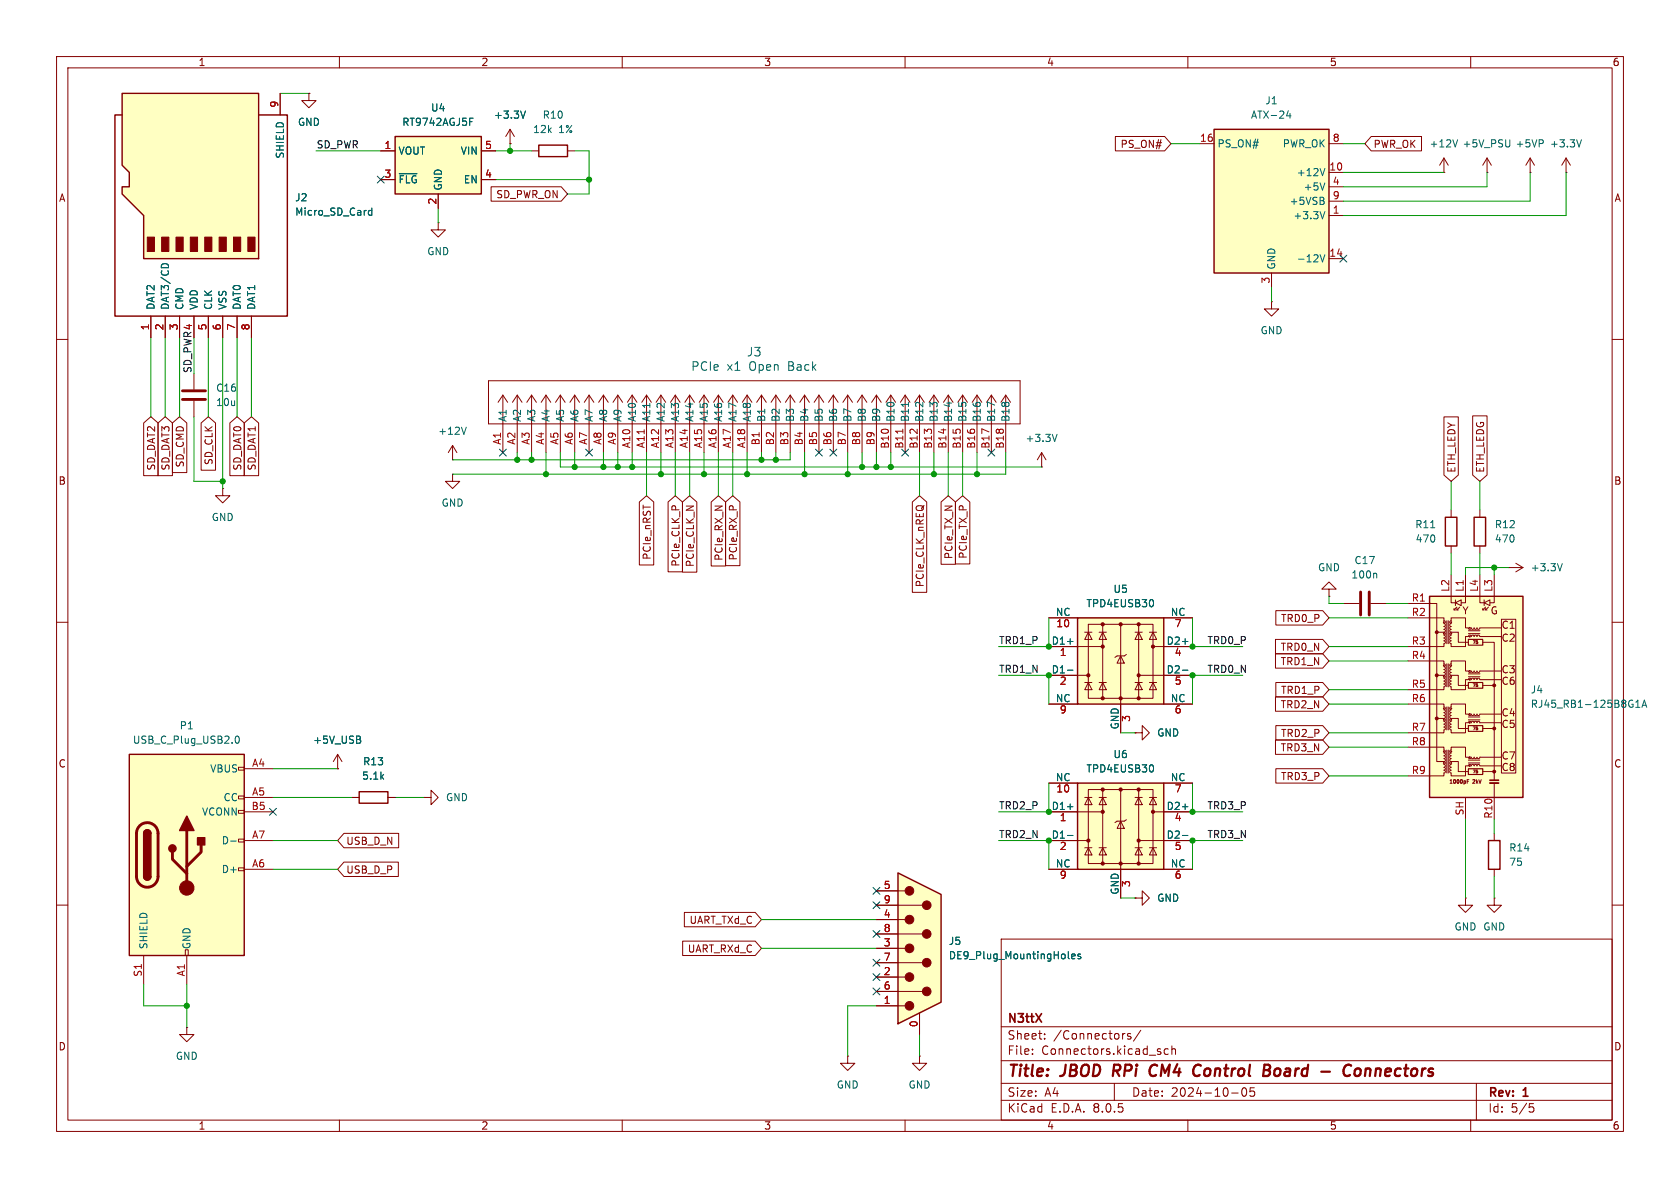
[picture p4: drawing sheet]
<svg xmlns="http://www.w3.org/2000/svg" width="297mm" height="210mm" viewBox="0 0 297 210" stroke-linecap="round" stroke-linejoin="round" font-family="sans-serif">
<defs><g id="words">
<g font-size="2.8" fill="#840000">
<text x="178" y="190.9">Title:</text>
<text x="187.7" y="190.9">JBOD</text>
<text x="197.6" y="190.9">RPi</text>
<text x="204.9" y="190.9">CM4</text>
<text x="213.4" y="190.9">Control</text>
<text x="226.6" y="190.9">Board</text>
<text x="237.6" y="190.9">-</text>
<text x="242.4" y="190.9">Connectors</text>
</g>
<g font-size="2.1" fill="#006464">
<text x="122.1" y="65.8">PCIe</text>
<text x="128.5" y="65.8">x1</text>
<text x="132" y="63.2">J3</text>
<text x="132.5" y="65.8">Open</text>
<text x="139.5" y="65.8">Back</text>
</g>
<g font-size="2.1" fill="#840000">
<text x="178" y="184">Sheet:</text>
<text x="178" y="181.2">N3ttX</text>
<text x="186.2" y="184">/Connectors/</text>
<text x="178" y="186.7">File:</text>
<text x="184.1" y="186.7">Connectors.kicad_sch</text>
<text x="178" y="196.9">KiCad</text>
<text x="178" y="194.1">Size:</text>
<text x="184.7" y="194.1">A4</text>
<text x="185.7" y="196.9">E.D.A.</text>
<text x="193.3" y="196.9">8.0.5</text>
<text x="200" y="194.1">Date:</text>
<text x="207" y="194.1">2024-10-05</text>
<text x="263" y="194.3">Rev:</text>
<text x="263" y="196.9">Id:</text>
<text x="267.1" y="196.9">5/5</text>
<text x="269.4" y="194.3">1</text>
</g>
<g font-size="1.8" fill="#840000">
<text x="35" y="11.9">1</text>
<text x="85" y="11.9">2</text>
<text x="135" y="11.9">3</text>
<text x="185" y="11.9">4</text>
<text x="235" y="11.9">5</text>
<text x="285" y="11.9">6</text>
<text x="198" y="26.4">PS_ON#</text>
<text x="242.7" y="26.4">PWR_OK</text>
<text x="10.3" y="35.9">A</text>
<text x="87.6" y="35.2">SD_PWR_ON</text>
<text x="285.3" y="35.9">A</text>
<text x="27.6" y="83.3" transform="rotate(-90 27.6 83.3)">SD_DAT2</text>
<text x="30.2" y="83.3" transform="rotate(-90 30.2 83.3)">SD_DAT3</text>
<text x="32.7" y="82.7" transform="rotate(-90 32.7 82.7)">SD_CMD</text>
<text x="37.8" y="82.3" transform="rotate(-90 37.8 82.3)">SD_CLK</text>
<text x="42.9" y="83.3" transform="rotate(-90 42.9 83.3)">SD_DAT0</text>
<text x="45.4" y="83.3" transform="rotate(-90 45.4 83.3)">SD_DAT1</text>
<text x="257.5" y="83.7" transform="rotate(-90 257.5 83.7)">ETH_LEDY</text>
<text x="262.6" y="83.7" transform="rotate(-90 262.6 83.7)">ETH_LEDG</text>
<text x="10.3" y="85.9">B</text>
<text x="285.3" y="85.9">B</text>
<text x="115.3" y="99.1" transform="rotate(-90 115.3 99.1)">PCIe_nRST</text>
<text x="120.3" y="100.3" transform="rotate(-90 120.3 100.3)">PCIe_CLK_P</text>
<text x="122.9" y="100.3" transform="rotate(-90 122.9 100.3)">PCIe_CLK_N</text>
<text x="128" y="99.2" transform="rotate(-90 128 99.2)">PCIe_RX_N</text>
<text x="130.5" y="99.2" transform="rotate(-90 130.5 99.2)">PCIe_RX_P</text>
<text x="168.6" y="98.9" transform="rotate(-90 168.6 98.9)">PCIe_TX_N</text>
<text x="171.1" y="98.9" transform="rotate(-90 171.1 98.9)">PCIe_TX_P</text>
<text x="163.5" y="103.9" transform="rotate(-90 163.5 103.9)">PCIe_CLK_nREQ</text>
<text x="226.4" y="110.2">TRD0_P</text>
<text x="258.4" y="108.8">Y</text>
<text x="263.4" y="108.8">G</text>
<text x="265.3" y="111.4">C1</text>
<text x="265.3" y="113.6">C2</text>
<text x="226.3" y="117.8">TRD1_N</text>
<text x="226.3" y="115.3">TRD0_N</text>
<text x="265.3" y="119.2">C3</text>
<text x="226.3" y="125.4">TRD2_N</text>
<text x="226.4" y="122.9">TRD1_P</text>
<text x="265.3" y="121.3">C6</text>
<text x="226.4" y="130.5">TRD2_P</text>
<text x="265.3" y="126.9">C4</text>
<text x="265.3" y="128.9">C5</text>
<text x="10.3" y="135.9">C</text>
<text x="226.3" y="133">TRD3_N</text>
<text x="265.3" y="134.5">C7</text>
<text x="265.3" y="136.5">C8</text>
<text x="285.3" y="135.9">C</text>
<text x="226.4" y="138.1">TRD3_P</text>
<text x="61.1" y="149.5">USB_D_N</text>
<text x="61.1" y="154.6">USB_D_P</text>
<text x="121.8" y="163.5">UART_TXd_C</text>
<text x="121.5" y="168.6">UART_RXd_C</text>
<text x="10.3" y="185.9">D</text>
<text x="285.3" y="185.9">D</text>
<text x="35" y="199.9">1</text>
<text x="85" y="199.9">2</text>
<text x="135" y="199.9">3</text>
<text x="185" y="199.9">4</text>
<text x="235" y="199.9">5</text>
<text x="285" y="199.9">6</text>
</g>
<g font-size="1.8" fill="#a90000">
<text x="49.3" y="19.1" transform="rotate(-90 49.3 19.1)">9</text>
<text x="67.9" y="26.4">1</text>
<text x="85.7" y="26.4">5</text>
<text x="212" y="25.1">16</text>
<text x="235.5" y="25.1">8</text>
<text x="67.9" y="31.5">3</text>
<text x="85.7" y="31.5">4</text>
<text x="234.9" y="30.2">10</text>
<text x="235.5" y="32.8">4</text>
<text x="235.5" y="35.3">9</text>
<text x="77.2" y="36.3" transform="rotate(-90 77.2 36.3)">2</text>
<text x="235.5" y="37.8">1</text>
<text x="234.9" y="45.5">14</text>
<text x="224.5" y="50.2" transform="rotate(-90 224.5 50.2)">3</text>
<text x="26.4" y="58.5" transform="rotate(-90 26.4 58.5)">1</text>
<text x="29" y="58.5" transform="rotate(-90 29 58.5)">2</text>
<text x="31.5" y="58.5" transform="rotate(-90 31.5 58.5)">3</text>
<text x="34" y="58.5" transform="rotate(-90 34 58.5)">4</text>
<text x="36.6" y="58.5" transform="rotate(-90 36.6 58.5)">5</text>
<text x="39.1" y="58.5" transform="rotate(-90 39.1 58.5)">6</text>
<text x="41.7" y="58.5" transform="rotate(-90 41.7 58.5)">7</text>
<text x="44.2" y="58.5" transform="rotate(-90 44.2 58.5)">8</text>
<text x="88.6" y="78.7" transform="rotate(-90 88.6 78.7)">A1</text>
<text x="91.2" y="78.7" transform="rotate(-90 91.2 78.7)">A2</text>
<text x="93.7" y="78.7" transform="rotate(-90 93.7 78.7)">A3</text>
<text x="96.3" y="78.7" transform="rotate(-90 96.3 78.7)">A4</text>
<text x="98.8" y="78.7" transform="rotate(-90 98.8 78.7)">A5</text>
<text x="101.3" y="78.7" transform="rotate(-90 101.3 78.7)">A6</text>
<text x="103.9" y="78.7" transform="rotate(-90 103.9 78.7)">A7</text>
<text x="106.4" y="78.7" transform="rotate(-90 106.4 78.7)">A8</text>
<text x="109" y="78.7" transform="rotate(-90 109 78.7)">A9</text>
<text x="111.5" y="79.3" transform="rotate(-90 111.5 79.3)">A10</text>
<text x="114" y="79.3" transform="rotate(-90 114 79.3)">A11</text>
<text x="116.6" y="79.3" transform="rotate(-90 116.6 79.3)">A12</text>
<text x="119.1" y="79.3" transform="rotate(-90 119.1 79.3)">A13</text>
<text x="121.7" y="79.3" transform="rotate(-90 121.7 79.3)">A14</text>
<text x="124.2" y="79.3" transform="rotate(-90 124.2 79.3)">A15</text>
<text x="126.7" y="79.3" transform="rotate(-90 126.7 79.3)">A16</text>
<text x="129.3" y="79.3" transform="rotate(-90 129.3 79.3)">A17</text>
<text x="131.8" y="79.3" transform="rotate(-90 131.8 79.3)">A18</text>
<text x="134.4" y="78.8" transform="rotate(-90 134.4 78.8)">B1</text>
<text x="136.9" y="78.8" transform="rotate(-90 136.9 78.8)">B2</text>
<text x="139.4" y="78.8" transform="rotate(-90 139.4 78.8)">B3</text>
<text x="142" y="78.8" transform="rotate(-90 142 78.8)">B4</text>
<text x="144.5" y="78.8" transform="rotate(-90 144.5 78.8)">B5</text>
<text x="147.1" y="78.8" transform="rotate(-90 147.1 78.8)">B6</text>
<text x="149.6" y="78.8" transform="rotate(-90 149.6 78.8)">B7</text>
<text x="152.1" y="78.8" transform="rotate(-90 152.1 78.8)">B8</text>
<text x="154.7" y="78.8" transform="rotate(-90 154.7 78.8)">B9</text>
<text x="157.2" y="79.4" transform="rotate(-90 157.2 79.4)">B10</text>
<text x="159.8" y="79.4" transform="rotate(-90 159.8 79.4)">B11</text>
<text x="162.3" y="79.4" transform="rotate(-90 162.3 79.4)">B12</text>
<text x="164.8" y="79.4" transform="rotate(-90 164.8 79.4)">B13</text>
<text x="167.4" y="79.4" transform="rotate(-90 167.4 79.4)">B14</text>
<text x="169.9" y="79.4" transform="rotate(-90 169.9 79.4)">B15</text>
<text x="172.5" y="79.4" transform="rotate(-90 172.5 79.4)">B16</text>
<text x="175" y="79.4" transform="rotate(-90 175 79.4)">B17</text>
<text x="177.5" y="79.4" transform="rotate(-90 177.5 79.4)">B18</text>
<text x="249.5" y="106.4">R1</text>
<text x="256.3" y="104.7" transform="rotate(-90 256.3 104.7)">L2</text>
<text x="258.8" y="104.7" transform="rotate(-90 258.8 104.7)">L1</text>
<text x="261.4" y="104.7" transform="rotate(-90 261.4 104.7)">L4</text>
<text x="263.9" y="104.7" transform="rotate(-90 263.9 104.7)">L3</text>
<text x="186.6" y="111.2">10</text>
<text x="207.6" y="111.2">7</text>
<text x="249.5" y="109">R2</text>
<text x="187.3" y="116.3">1</text>
<text x="207.6" y="116.3">4</text>
<text x="249.5" y="114">R3</text>
<text x="249.5" y="116.6">R4</text>
<text x="187.3" y="121.4">2</text>
<text x="207.6" y="121.4">5</text>
<text x="249.5" y="121.7">R5</text>
<text x="249.5" y="124.2">R6</text>
<text x="187.3" y="126.4">9</text>
<text x="200.1" y="127.7" transform="rotate(-90 200.1 127.7)">3</text>
<text x="207.6" y="126.4">6</text>
<text x="249.5" y="129.3">R7</text>
<text x="249.5" y="131.8">R8</text>
<text x="44.5" y="135.6">A4</text>
<text x="249.5" y="136.9">R9</text>
<text x="44.4" y="143.3">B5</text>
<text x="44.5" y="140.7">A5</text>
<text x="186.6" y="140.4">10</text>
<text x="207.6" y="140.4">7</text>
<text x="44.5" y="148.3">A7</text>
<text x="187.3" y="145.5">1</text>
<text x="207.6" y="145.5">4</text>
<text x="258.8" y="144.2" transform="rotate(-90 258.8 144.2)">SH</text>
<text x="263.9" y="144.8" transform="rotate(-90 263.9 144.8)">R10</text>
<text x="44.5" y="153.4">A6</text>
<text x="187.3" y="150.6">2</text>
<text x="187.3" y="155.7">9</text>
<text x="207.6" y="150.6">5</text>
<text x="207.6" y="155.7">6</text>
<text x="156.1" y="157.2">5</text>
<text x="156.1" y="159.8">9</text>
<text x="200.1" y="156.9" transform="rotate(-90 200.1 156.9)">3</text>
<text x="156.1" y="167.4">3</text>
<text x="156.1" y="162.3">4</text>
<text x="156.1" y="164.8">8</text>
<text x="25.1" y="172.8" transform="rotate(-90 25.1 172.8)">S1</text>
<text x="32.8" y="172.7" transform="rotate(-90 32.8 172.7)">A1</text>
<text x="156.1" y="172.5">2</text>
<text x="156.1" y="169.9">7</text>
<text x="156.1" y="177.5">1</text>
<text x="156.1" y="175">6</text>
<text x="162.3" y="181.7" transform="rotate(-90 162.3 181.7)">0</text>
</g>
<g font-size="1.8" fill="#006464">
<text x="52.6" y="22.5">GND</text>
<text x="71" y="22.5">RT9742AGJ5F</text>
<text x="76.1" y="19.9">U4</text>
<text x="87.2" y="21.2">+3.3V</text>
<text x="94.2" y="23.7">12k</text>
<text x="95.8" y="21.2">R10</text>
<text x="98.8" y="23.7">1%</text>
<text x="221.1" y="21.2">ATX-24</text>
<text x="223.6" y="18.6">J1</text>
<text x="50.4" y="28.1" transform="rotate(-90 50.4 28.1)">SHIELD</text>
<text x="70.4" y="27.5">VOUT</text>
<text x="81.4" y="27.5">VIN</text>
<text x="215.1" y="26.3">PS_ON#</text>
<text x="226.7" y="26.3">PWR_OK</text>
<text x="252.6" y="26.3">+12V</text>
<text x="258.5" y="26.3">+5V_PSU</text>
<text x="267.8" y="26.3">+5VP</text>
<text x="273.9" y="26.3">+3.3V</text>
<text x="52.1" y="35.8">J2</text>
<text x="70.4" y="32.6">~{FLG}</text>
<text x="78.3" y="33.8" transform="rotate(-90 78.3 33.8)">GND</text>
<text x="81.9" y="32.6">EN</text>
<text x="229.2" y="31.3">+12V</text>
<text x="230.4" y="33.9">+5V</text>
<text x="52.1" y="38.3">Micro_SD_Card</text>
<text x="227.9" y="36.4">+5VSB</text>
<text x="228.6" y="39">+3.3V</text>
<text x="75.4" y="45.3">GND</text>
<text x="225.7" y="47.8" transform="rotate(-90 225.7 47.8)">GND</text>
<text x="229.2" y="46.6">-12V</text>
<text x="27.5" y="54.9" transform="rotate(-90 27.5 54.9)">DAT2</text>
<text x="30.1" y="54.9" transform="rotate(-90 30.1 54.9)">DAT3/CD</text>
<text x="32.6" y="54.9" transform="rotate(-90 32.6 54.9)">CMD</text>
<text x="35.2" y="54.9" transform="rotate(-90 35.2 54.9)">VDD</text>
<text x="37.7" y="54.9" transform="rotate(-90 37.7 54.9)">CLK</text>
<text x="40.2" y="54.9" transform="rotate(-90 40.2 54.9)">VSS</text>
<text x="42.8" y="54.9" transform="rotate(-90 42.8 54.9)">DAT0</text>
<text x="45.3" y="54.9" transform="rotate(-90 45.3 54.9)">DAT1</text>
<text x="222.8" y="59.3">GND</text>
<text x="38.1" y="69.4">C16</text>
<text x="38.1" y="72">10u</text>
<text x="77.4" y="77.1">+12V</text>
<text x="89.8" y="74.7" transform="rotate(-90 89.8 74.7)">A1</text>
<text x="92.3" y="74.7" transform="rotate(-90 92.3 74.7)">A2</text>
<text x="94.8" y="74.7" transform="rotate(-90 94.8 74.7)">A3</text>
<text x="97.4" y="74.7" transform="rotate(-90 97.4 74.7)">A4</text>
<text x="99.9" y="74.7" transform="rotate(-90 99.9 74.7)">A5</text>
<text x="102.5" y="74.7" transform="rotate(-90 102.5 74.7)">A6</text>
<text x="105" y="74.7" transform="rotate(-90 105 74.7)">A7</text>
<text x="107.5" y="74.7" transform="rotate(-90 107.5 74.7)">A8</text>
<text x="110.1" y="74.7" transform="rotate(-90 110.1 74.7)">A9</text>
<text x="112.6" y="74.7" transform="rotate(-90 112.6 74.7)">A10</text>
<text x="115.2" y="74.7" transform="rotate(-90 115.2 74.7)">A11</text>
<text x="117.7" y="74.7" transform="rotate(-90 117.7 74.7)">A12</text>
<text x="120.2" y="74.7" transform="rotate(-90 120.2 74.7)">A13</text>
<text x="122.8" y="74.7" transform="rotate(-90 122.8 74.7)">A14</text>
<text x="125.3" y="74.7" transform="rotate(-90 125.3 74.7)">A15</text>
<text x="127.9" y="74.7" transform="rotate(-90 127.9 74.7)">A16</text>
<text x="130.4" y="74.7" transform="rotate(-90 130.4 74.7)">A17</text>
<text x="132.9" y="74.7" transform="rotate(-90 132.9 74.7)">A18</text>
<text x="135.5" y="74.7" transform="rotate(-90 135.5 74.7)">B1</text>
<text x="138" y="74.7" transform="rotate(-90 138 74.7)">B2</text>
<text x="140.6" y="74.7" transform="rotate(-90 140.6 74.7)">B3</text>
<text x="143.1" y="74.7" transform="rotate(-90 143.1 74.7)">B4</text>
<text x="145.6" y="74.7" transform="rotate(-90 145.6 74.7)">B5</text>
<text x="148.2" y="74.7" transform="rotate(-90 148.2 74.7)">B6</text>
<text x="150.7" y="74.7" transform="rotate(-90 150.7 74.7)">B7</text>
<text x="153.3" y="74.7" transform="rotate(-90 153.3 74.7)">B8</text>
<text x="155.8" y="74.7" transform="rotate(-90 155.8 74.7)">B9</text>
<text x="158.3" y="74.7" transform="rotate(-90 158.3 74.7)">B10</text>
<text x="160.9" y="74.7" transform="rotate(-90 160.9 74.7)">B11</text>
<text x="163.4" y="74.7" transform="rotate(-90 163.4 74.7)">B12</text>
<text x="166" y="74.7" transform="rotate(-90 166 74.7)">B13</text>
<text x="168.5" y="74.7" transform="rotate(-90 168.5 74.7)">B14</text>
<text x="171" y="74.7" transform="rotate(-90 171 74.7)">B15</text>
<text x="173.6" y="74.7" transform="rotate(-90 173.6 74.7)">B16</text>
<text x="176.1" y="74.7" transform="rotate(-90 176.1 74.7)">B17</text>
<text x="178.7" y="74.7" transform="rotate(-90 178.7 74.7)">B18</text>
<text x="181.2" y="78.3">+3.3V</text>
<text x="78" y="89.8">GND</text>
<text x="37.3" y="92.3">GND</text>
<text x="250.1" y="93.6">R11</text>
<text x="264.2" y="93.6">R12</text>
<text x="232.9" y="101.2">GND</text>
<text x="239.4" y="99.9">C17</text>
<text x="250.2" y="96.1">470</text>
<text x="264.2" y="96.1">470</text>
<text x="270.5" y="101.2">+3.3V</text>
<text x="192" y="107.5">TPD4EUSB30</text>
<text x="196.7" y="105">U5</text>
<text x="238.8" y="102.5">100n</text>
<text x="186.6" y="109">NC</text>
<text x="206.9" y="109">NC</text>
<text x="185.8" y="114">D1+</text>
<text x="185.8" y="119.1">D1-</text>
<text x="206.2" y="114">D2+</text>
<text x="206.2" y="119.1">D2-</text>
<text x="186.6" y="124.2">NC</text>
<text x="206.9" y="124.2">NC</text>
<text x="270.5" y="122.8">J4</text>
<text x="270.5" y="125.3">RJ45_RB1-125B8G1A</text>
<text x="23.4" y="131.7">USB_C_Plug_USB2.0</text>
<text x="31.7" y="129.1">P1</text>
<text x="55.3" y="131.7">+5V_USB</text>
<text x="197.9" y="129" transform="rotate(-90 197.9 129)">GND</text>
<text x="204.5" y="130.4">GND</text>
<text x="37.1" y="136.8">VBUS</text>
<text x="64.1" y="135.5">R13</text>
<text x="192" y="136.8">TPD4EUSB30</text>
<text x="196.7" y="134.2">U6</text>
<text x="39.4" y="141.8">CC</text>
<text x="63.9" y="138">5.1k</text>
<text x="78.7" y="141.8">GND</text>
<text x="185.8" y="143.3">D1+</text>
<text x="186.6" y="138.2">NC</text>
<text x="206.2" y="143.3">D2+</text>
<text x="206.9" y="138.2">NC</text>
<text x="35.6" y="144.4">VCONN</text>
<text x="39.1" y="149.5">D-</text>
<text x="185.8" y="148.3">D1-</text>
<text x="206.2" y="148.3">D2-</text>
<text x="39.1" y="154.5">D+</text>
<text x="186.6" y="153.4">NC</text>
<text x="206.9" y="153.4">NC</text>
<text x="266.7" y="150.7">R14</text>
<text x="266.7" y="153.3">75</text>
<text x="197.9" y="158.2" transform="rotate(-90 197.9 158.2)">GND</text>
<text x="204.5" y="159.6">GND</text>
<text x="26.3" y="167.9" transform="rotate(-90 26.3 167.9)">SHIELD</text>
<text x="33.9" y="167.9" transform="rotate(-90 33.9 167.9)">GND</text>
<text x="167.6" y="167.2">J5</text>
<text x="257" y="164.7">GND GND</text>
<text x="167.6" y="169.8">DE9_Plug_MountingHoles</text>
<text x="31" y="187.6">GND</text>
<text x="147.8" y="192.6">GND</text>
<text x="160.5" y="192.6">GND</text>
</g>
<g font-size="1.8" fill="#0f0f0f">
<text x="55.9" y="26.3">SD_PWR</text>
<text x="33.9" y="66" transform="rotate(-90 33.9 66)">SD_PWR4</text>
<text x="176.5" y="114">TRD1_P</text>
<text x="213.4" y="114">TRD0_P</text>
<text x="176.5" y="119">TRD1_N</text>
<text x="213.4" y="119">TRD0_N</text>
<text x="176.5" y="143.2">TRD2_P</text>
<text x="213.4" y="143.2">TRD3_P</text>
<text x="176.5" y="148.2">TRD2_N</text>
<text x="213.4" y="148.2">TRD3_N</text>
</g>
<g font-size=".9" fill="#840000">
<text x="256.1" y="138.7">1000pF</text>
<text x="260.4" y="138.7">2kV</text>
</g>
<g font-size=".7" fill="#840000">
<text x="260.2" y="114">75</text>
<text x="260.2" y="121.6">75</text>
<text x="260.2" y="129.3">75</text>
<text x="260.2" y="136.9">75</text>
</g>
</g></defs>
<g fill="none" stroke="#840000" stroke-width=".18">
<path d="M10 10h277v190h-277zM12 12h273v186h-273zM54.6 16.5v1.3h1.3l-1.3 1.3-1.3-1.3h1.3M54.6 16.5h.1M60 10v2M110 10v2M160 10v2M210 10v2M260 10v2M255.3 30.5h.1M255.3 27.9l-.8 1.3M255.3 27.9v2.6"/>
<path d="M255.3 27.9l.7 1.3M262.9 30.5h.1M262.9 27.9l-.8 1.3M262.9 27.9v2.6M262.9 27.9l.8 1.3M270.5 30.5h.1M270.5 27.9l-.8 1.3M270.5 27.9v2.6M270.5 27.9l.8 1.3M276.9 30.5h.1M276.9 27.9l-.8 1.3M276.9 27.9v2.6"/>
<path d="M276.9 27.9l.7 1.3M10 60h2M285 60h2M256.5 90.2v1.2M256.5 96.5v1.3M10 110h2M285 110h2M10 160h2M285 160h2M177 166h108v32h-108zM60 198v2M110 198v2"/>
<path d="M160 198v2M177 194.5h108M177 191.5h108M177 187.5h108M177 181.5h108M182.5 186.3v.1M182.5 185.5v.1M184.7 183.6v.1M184.7 182.8v.1M197 191.5v3M198.7 182.7h.2M199.9 182.8l-.4-.1-.2 .2 .1 .2 .5 .2v.3h-.6"/>
<path d="M201.7 182.1l-1.3 2M205.2 186v.3M206.5 185.5l-.4-.1-.3 .3v.4l.2 .2h.5M207.2 185.5l.2-.1 .3 .1 .1 .9M207.2 184.9v1.5M210 198v2M217.7 193.2h1.2M219.7 192.4l.2-.1a.81 .81 0 0 1 .6 .6 .81 .81 0 0 1-.3 .8l-.2 .1a.81 .81 0 0 1-.3-1.4zM221.7 192.3h-.7v.7l.2-.1h.5l.1 .3-.1 .5-.2 .1-.5-.1M260 198v2M261 191.5v6.5M270.4 195.1h.7"/>
<path d="M270.5 195.7h.4l.3 .3-.2 .5-.5 .1"/>
</g>
<path d="M197 188.2l-.3 2M203.3 189.9a.68 .68 0 0 0 1 .2M204.2 188.2a.78 .78 0 0 0-.8 .5M211.7 188.2l.6 .2M212.1 190l-.4 .2M224.5 189.4v.4M224.5 188.4v.4l-.1 .2M226 188.9a.62 .62 0 0 0-.7 .4v.7l.3 .2h.3M238.9 188.4a.8 .8 0 0 0-.9-.1 .8 .8 0 0 0-.5 .8M239.5 189.3a.55 .55 0 0 1 .5-.4 .55 .55 0 0 1 .6 .4l-.1 .5a.57 .57 0 0 1-1 .2M241.5 188.9l-.2 1.3M241.8 188.9l-.4 .2" fill="none" stroke="#840000" stroke-width=".4"/>
<path d="M257.7 24.7l-.4 1.3M266.9 24.7v1l-.2 .3M272.7 24.8l.1 .2-.1 .3M279.6 24.7l-.4 1.3M252.9 93.3h.7" fill="none" stroke="#006464" stroke-width=".18"/>
<path d="M255.5 91.4h2.1v5.1h-2.1z" fill="none" stroke="#840000" stroke-width=".25"/>
<path d="M69.8 24.1h15.3v10.2h-15.3z" fill="#ffffc2"/>
<path d="M69.8 24.1h15.3v10.2h-15.3z" fill="none" stroke="#840000" stroke-width=".25"/>
<g fill="none" stroke="#840000" stroke-width=".18">
<path d="M67.3 26.7h2.5M67.3 31.8h2.5M77.5 39.4v1.2h1.2l-1.2 1.3-1.3-1.3h1.3M77.5 39.4h.1M77.5 34.3v2.5M85.1 26.7h2.5M85.1 31.8h2.5M224.8 53.3v1.3h1.3l-1.3 1.3-1.3-1.3h1.3M224.8 53.3h.1M86.4 67.3h93.9v7.6h-93.9zM88.9 69.9v10.1M88.9 69.9l.8 1.2"/>
<path d="M88.9 69.9l-.8 1.2M91.4 69.9v10.1M91.4 69.9l.9 1.2M91.4 69.9l-.8 1.2M94 69.9v10.1M94 69.9l.8 1.2M94 69.9l-.9 1.2M96.5 69.9v10.1M96.5 69.9l.9 1.2M96.5 69.9l-.8 1.2M99.1 69.9v10.1M99.1 69.9l.8 1.2"/>
<path d="M99.1 69.9l-.9 1.2M101.6 69.9v10.1M101.6 69.9l.8 1.2M101.6 69.9l-.8 1.2M104.1 69.9v10.1M104.1 69.9l.9 1.2M104.1 69.9l-.8 1.2M106.7 69.9v10.1M106.7 69.9l.8 1.2M106.7 69.9l-.9 1.2M109.2 69.9v10.1M109.2 69.9l.9 1.2"/>
<path d="M109.2 69.9l-.8 1.2M111.8 69.9v10.1M111.8 69.9l.8 1.2M111.8 69.9l-.9 1.2M114.3 69.9v10.1M114.3 69.9l.8 1.2M114.3 69.9l-.8 1.2M116.8 69.9v10.1M116.8 69.9l.9 1.2M116.8 69.9l-.8 1.2M119.4 69.9v10.1M119.4 69.9l.8 1.2"/>
<path d="M119.4 69.9l-.9 1.2M121.9 69.9v10.1M121.9 69.9l.9 1.2M121.9 69.9l-.8 1.2M124.5 69.9v10.1M124.5 69.9l.8 1.2M124.5 69.9l-.9 1.2M127 69.9v10.1M127 69.9l.8 1.2M127 69.9l-.8 1.2M129.5 69.9v10.1M129.5 69.9l.9 1.2"/>
<path d="M129.5 69.9l-.8 1.2M132.1 69.9v10.1M132.1 69.9l.8 1.2M132.1 69.9l-.9 1.2M134.6 69.9v10.1M134.6 69.9l.9 1.2M134.6 69.9l-.8 1.2M137.2 69.9v10.1M137.2 69.9l.8 1.2M137.2 69.9l-.9 1.2M139.7 69.9v10.1M139.7 69.9l.8 1.2"/>
<path d="M139.7 69.9l-.8 1.2M142.2 69.9v10.1M142.2 69.9l.9 1.2M142.2 69.9l-.8 1.2M144.8 69.9v10.1M144.8 69.9l.8 1.2M144.8 69.9l-.9 1.2M147.3 69.9v10.1M147.3 69.9l.9 1.2M147.3 69.9l-.8 1.2M149.9 69.9v10.1M149.9 69.9l.8 1.2"/>
<path d="M149.9 69.9l-.9 1.2M152.4 69.9v10.1M152.4 69.9l.8 1.2M152.4 69.9l-.8 1.2M154.9 69.9v10.1M154.9 69.9l.9 1.2M154.9 69.9l-.8 1.2M157.5 69.9v10.1M157.5 69.9l.8 1.2M157.5 69.9l-.9 1.2M160 69.9v10.1M160 69.9l.9 1.2"/>
<path d="M160 69.9l-.8 1.2M162.6 69.9v10.1M162.6 69.9l.8 1.2M162.6 69.9l-.9 1.2M165.1 69.9v10.1M165.1 69.9l.8 1.2M165.1 69.9l-.8 1.2M167.6 69.9v10.1M167.6 69.9l.9 1.2M167.6 69.9l-.8 1.2M170.2 69.9v10.1M170.2 69.9l.8 1.2"/>
<path d="M170.2 69.9l-.9 1.2M172.7 69.9v10.1M172.7 69.9l.9 1.2M172.7 69.9l-.8 1.2M175.3 69.9v10.1M175.3 69.9l.8 1.2M175.3 69.9l-.9 1.2M177.8 69.9v10.1M177.8 69.9l.8 1.2M177.8 69.9l-.8 1.2"/>
</g>
<path d="M70.6 30.7h3.1M83 21.5h.5M83 20.9h.6M160.6 71.1v.8" fill="none" stroke="#006464" stroke-width=".18"/>
<path d="M159.6 75.9v.7" fill="none" stroke="#a90000" stroke-width=".18"/>
<path d="M214.6 22.9h20.3v25.4h-20.3z" fill="#ffffc2"/>
<path d="M214.6 22.9h20.3v25.4h-20.3zM260.6 91.4h2v5.1h-2z" fill="none" stroke="#840000" stroke-width=".25"/>
<path d="M212.1 25.4h2.5M234.9 38.1h2.6M234.9 30.5h2.6M234.9 25.4h2.6M234.9 33h2.6M234.9 35.6h2.6M224.8 48.3v2.5M234.9 45.7h2.6M261.6 90.2v1.2M261.6 96.5v1.3" fill="none" stroke="#840000" stroke-width=".18"/>
<path d="M227.8 19.6l-.3 .9h.7M228.1 20.1v.8M234 35.5l.1 .2-.1 .4M234 35v.4M234.2 37.4l-.4 1.3M234.2 29.8l-.4 1.3M234.2 32.3l-.4 1.3M233.4 45l.4 1.3 .4-1.3" fill="none" stroke="#006464" stroke-width=".18"/>
<path d="M190.5 138.4h15.2v15.3h-15.2z" fill="#ffffc2"/>
<g fill="none" stroke="#840000" stroke-width=".18">
<path d="M90.2 25.4h.1M90.2 22.9l-.8 1.2M90.2 22.9v2.5M90.2 22.9l.7 1.2M94 26.7h1.2M100.3 26.7h1.3M185.4 138.4h5.1M192.4 139.6h11.4v13.1h-11.4zM194.9 139.6v13.1M198.1 139.6v19.2M201.3 139.6v13.1M205.7 138.4h5.1"/>
<path d="M185.4 143.5h9.5M185.4 148.6h7M185.4 153.7h5.1M191.8 149.9h1.2M191.8 141h1.2M192.4 149.9l.6 1.2h-1.2zM192.4 141l.6 1.2h-1.2zM194.3 149.9h1.3M194.3 141h1.3M194.9 149.9l.7 1.2h-1.3zM194.9 141l.7 1.2h-1.3zM198.1 145.2l.7 1.2h-1.3z"/>
<path d="M199.1 144.9l-.3 .3h-1.3l-.4 .2M200.7 149.9h1.2M200.7 141h1.2M201.3 149.9l.6 1.2h-1.2zM201.3 141l.6 1.2h-1.2zM201.3 148.6h9.5M203.2 149.9h1.3M203.2 141h1.3M203.8 149.9l.7 1.2h-1.3zM203.8 141l.7 1.2h-1.3zM203.8 143.5h7M205.7 153.7h5.1"/>
</g>
<path d="M95.2 25.7h5.1v2h-5.1zM190.5 138.4h15.2v15.3h-15.2z" fill="none" stroke="#840000" stroke-width=".25"/>
<g fill="#840000" stroke="#840000" stroke-width=".18">
<circle cx="192.4" cy="148.6" r=".28"/>
<circle cx="194.9" cy="152.7" r=".28"/>
<circle cx="194.9" cy="143.5" r=".28"/>
<circle cx="194.9" cy="139.6" r=".28"/>
<circle cx="198.1" cy="152.7" r=".28"/>
<circle cx="198.1" cy="139.6" r=".28"/>
<circle cx="201.3" cy="152.7" r=".28"/>
<circle cx="201.3" cy="148.6" r=".28"/>
<circle cx="201.3" cy="139.6" r=".28"/>
<circle cx="203.8" cy="143.5" r=".28"/>
</g>
<path d="M92.9 19.6l-.4 1.3M203.8 135.3l.1 .4-.1 .6M188.7 142.6h1M188.7 147.7h1M209 142.6h1M209 147.7h1" fill="none" stroke="#006464" stroke-width=".18"/>
<path d="M190.5 109.2h15.2v15.3h-15.2z" fill="#ffffc2"/>
<g fill="none" stroke="#840000" stroke-width=".18">
<path d="M80 78.7l-.8 1.3M80 78.7v2.6M80 78.7l.8 1.3M80 81.3h.1M185.4 114.3h9.5M185.4 119.4h7M185.4 109.2h5.1M191.8 111.8h1.2M192.4 110.4h11.4v13h-11.4zM192.4 111.8l.6 1.2h-1.2zM194.3 111.8h1.3M194.9 111.8l.7 1.2h-1.3z"/>
<path d="M194.9 110.4v13M198.1 116l.7 1.2h-1.3zM198.1 110.4v19.1M199.1 115.7l-.3 .3h-1.3l-.4 .2M200.7 111.8h1.2M201.3 111.8l.6 1.2h-1.2zM201.3 110.4v13M201.3 119.4h9.5M203.2 111.8h1.3M203.8 111.8l.7 1.2h-1.3zM203.8 114.3h7M205.7 109.2h5.1"/>
<path d="M185.4 124.5h5.1M191.8 120.7h1.2M192.4 120.7l.6 1.2h-1.2zM194.3 120.7h1.3M194.9 120.7l.7 1.2h-1.3zM200.7 129.5h1.2v-1.2l1.3 1.2-1.3 1.3v-1.3M200.7 129.5h.1M200.7 120.7h1.2M201.3 120.7l.6 1.2h-1.2zM203.2 120.7h1.3M203.8 120.7l.7 1.2h-1.3zM205.7 124.5h5.1"/>
</g>
<path d="M190.5 109.2h15.2v15.3h-15.2z" fill="none" stroke="#840000" stroke-width=".25"/>
<g fill="#840000" stroke="#840000" stroke-width=".18">
<circle cx="192.4" cy="119.4" r=".28"/>
<circle cx="194.9" cy="123.4" r=".28"/>
<circle cx="194.9" cy="114.3" r=".28"/>
<circle cx="194.9" cy="110.4" r=".28"/>
<circle cx="198.1" cy="123.4" r=".28"/>
<circle cx="198.1" cy="110.4" r=".28"/>
<circle cx="201.3" cy="123.4" r=".28"/>
<circle cx="201.3" cy="119.4" r=".28"/>
<circle cx="201.3" cy="110.4" r=".28"/>
<circle cx="203.8" cy="114.3" r=".28"/>
</g>
<path d="M82.4 75.5l-.4 1.3M188.7 113.4h1M188.7 118.5h1M203.8 106.1l.1 .4-.1 .6M209 113.4h1M209 118.5h1" fill="none" stroke="#006464" stroke-width=".18"/>
<path d="M158.7 154.3l7.7 3.8v19.1l-7.7 3.8z" fill="#ffffc2"/>
<g fill="#840000" stroke="#840000" stroke-width=".18">
<circle cx="160.8" cy="177.8" r=".76"/>
<circle cx="160.8" cy="172.7" r=".76"/>
<circle cx="160.8" cy="167.6" r=".76"/>
<circle cx="160.8" cy="162.6" r=".76"/>
<circle cx="160.8" cy="157.5" r=".76"/>
<circle cx="163.8" cy="175.3" r=".76"/>
<circle cx="163.8" cy="170.2" r=".76"/>
<circle cx="163.8" cy="165.1" r=".76"/>
<circle cx="163.8" cy="160" r=".76"/>
</g>
<g fill="none" stroke="#840000" stroke-width=".18">
<path d="M154.9 157.5h5.1M200.7 158.8h1.2v-1.3l1.3 1.3-1.3 1.2v-1.2M200.7 158.8h.1M154.9 177.8h5.1M154.9 175.3h8.2M154.9 172.7h5.1M154.9 170.2h8.2M154.9 167.6h5.1M154.9 165.1h8.2M154.9 162.6h5.1M154.9 160h8.2M162.6 179.1v3.8"/>
<path d="M149.9 186.7v1.3h1.2l-1.2 1.2-1.3-1.2h1.3M149.9 186.7h.1M162.6 186.7v1.3h1.2l-1.2 1.2-1.3-1.2h1.3M162.6 186.7h.1"/>
</g>
<path d="M158.7 154.3l7.7 3.8v19.1l-7.7 3.8z" fill="none" stroke="#840000" stroke-width=".25"/>
<path d="M188.9 169.4l.1 .1M189.5 169.1l.6-.2-.1-.2-.4-.1-.1 .2v.6h.5M191 168.7l-.3-.1-.1 .2v.2l.4 .1v.3h-.4" fill="none" stroke="#006464" stroke-width=".18"/>
<path d="M22.9 133.4h20.3v35.5h-20.3z" fill="#ffffc2"/>
<g fill="none" stroke="#840000" stroke-width=".18">
<path d="M34.3 66v2.8M34.3 70.9v2.8M39.4 86.4v1.2h1.2l-1.2 1.3-1.3-1.3h1.3M39.4 86.4h.1M80 83.8v1.3h1.3l-1.3 1.3-1.3-1.3h1.3M80 83.8h.1M184.1 82.6h.1M184.1 80l-.7 1.3M184.1 80v2.6M184.1 80l.8 1.3M234.9 104.1h1.3l-1.3-1.2-1.2 1.2h1.2v1.3M234.9 105.4h.1"/>
<path d="M237.5 106.7h2.8M242.3 106.7h2.8M42.2 135.6h1v.5h-1zM43.2 135.9h5.1M59.7 135.9h.1M59.7 133.4l-.8 1.2M59.7 133.4v2.5M59.7 133.4l.8 1.2M42.2 153.4h1v.5h-1zM42.2 148.3h1v.5h-1zM42.2 143.3h1v.5h-1zM42.2 140.7h1v.5h-1z"/>
<path d="M43.2 141h5.1M43.2 153.7h5.1M43.2 148.6h5.1M43.2 143.5h5.1M62.2 141h1.3M68.6 141h1.2M74.9 141h1.3v-1.3l1.3 1.3-1.3 1.2v-1.2M74.9 141h.1M259.1 158.8v1.2h1.2l-1.2 1.3-1.3-1.3h1.3M259.1 158.8h.1M264.2 158.8v1.2h1.2l-1.2 1.3-1.3-1.3h1.3M264.2 158.8h.1"/>
<path d="M264.2 147.3v1.3M264.2 153.7v1.2M25.4 168.9v5.1M32.8 167.9h.5v1h-.5zM33 168.9v5.1M33 181.6v1.3h1.3l-1.3 1.3-1.3-1.3h1.3M33 181.6h.1"/>
</g>
<path d="M22.9 133.4h20.3v35.5h-20.3zM63.5 140h5.1v2h-5.1zM25.4 154.9a.64 .64 0 0 0 .6 .7 .64 .64 0 0 0 .7-.7M25.4 147.3a.64 .64 0 0 1 .6-.6 .64 .64 0 0 1 .7 .6M263.1 148.6h2.1v5.1h-2.1z" fill="none" stroke="#840000" stroke-width=".25"/>
<path d="M32.3 69.1h4M32.3 70.6h4M240.5 104.6v4.1M242.1 104.6v4.1M24.7 146a1.9 1.9 0 0 1 2.1-.4 1.9 1.9 0 0 1 1.1 1.7v7.6a1.91 1.91 0 0 1-1.9 1.9 1.91 1.91 0 0 1-1.9-1.9v-7.7l.2-.7zM30.5 150.6v1.3l2.5 2.5M33 146.8v10.2M35.6 149.4v1.2l-2.6 2.6" fill="none" stroke="#840000" stroke-width=".51"/>
<g fill="#840000" stroke="#840000" stroke-width=".25">
<path d="M25.4 154.9h1.3a.64 .64 0 0 1-.7 .7 .64 .64 0 0 1-.6-.7z"/>
<path d="M25.4 147.3h1.3v7.6h-1.3z"/>
<path d="M25.6 146.9a.64 .64 0 0 1 .7-.2 .64 .64 0 0 1 .4 .6h-1.3z"/>
<path d="M33 144.3l1.3 2.5h-2.6z"/>
<path d="M34.9 148.1h1.3v1.3h-1.3z"/>
<circle cx="30.5" cy="150" r=".63"/>
</g>
<circle cx="33" cy="157" r="1.27" fill="#840000" stroke="#840000" stroke-width=".18"/>
<path d="M186.9 76.8l-.5 1.2M243.2 101.3l.2 .2v.7M41.7 130.2l.2-.1a.68 .68 0 0 1 .4 .7 .68 .68 0 0 1-.4 .6l-.2-.1-.1-.4zM63.5 130.7l.3 .3-.1 .3-.2 .1M63.6 130.2l.1 .2-.1 .3M40.8 148.7h1" fill="none" stroke="#006464" stroke-width=".18"/>
<path d="M252.7 105.4h16.5v35.6h-16.5z" fill="#ffffc2"/>
<g fill="#840000" stroke="#840000" stroke-width=".18">
<circle cx="264.2" cy="136.4" r=".25"/>
<circle cx="264.2" cy="128.8" r=".25"/>
<circle cx="264.2" cy="121.2" r=".25"/>
<circle cx="254" cy="127" r=".25"/>
<circle cx="254" cy="119.4" r=".25"/>
<circle cx="254" cy="111.8" r=".25"/>
<circle cx="259.8" cy="135.4" r=".08"/>
<circle cx="259.8" cy="133.8" r=".08"/>
<circle cx="259.8" cy="127.8" r=".08"/>
<circle cx="259.8" cy="126.2" r=".08"/>
<circle cx="259.8" cy="120.2" r=".08"/>
<circle cx="259.8" cy="118.6" r=".08"/>
<circle cx="259.8" cy="112.5" r=".08"/>
<circle cx="259.8" cy="111" r=".08"/>
<circle cx="256.6" cy="134.9" r=".08"/>
<circle cx="256.6" cy="132.8" r=".08"/>
<circle cx="256.6" cy="127.3" r=".08"/>
<circle cx="256.6" cy="125.2" r=".08"/>
<circle cx="256.6" cy="119.6" r=".08"/>
<circle cx="256.6" cy="117.6" r=".08"/>
<circle cx="256.6" cy="112" r=".08"/>
<circle cx="256.6" cy="110" r=".08"/>
<circle cx="255.2" cy="134.9" r=".08"/>
<circle cx="255.2" cy="132.8" r=".08"/>
<circle cx="255.2" cy="127.3" r=".08"/>
<circle cx="255.2" cy="125.2" r=".08"/>
<circle cx="255.2" cy="119.6" r=".08"/>
<circle cx="255.2" cy="117.6" r=".08"/>
<circle cx="255.2" cy="112" r=".08"/>
<circle cx="255.2" cy="110" r=".08"/>
</g>
<g fill="none" stroke="#840000" stroke-width=".18">
<path d="M248.9 116.8h6.4v.5l.2 .3-.2 .3 .2 .2-.2 .3 .2 .2-.2 .3 .2 .2-.2 .3M248.9 109.2h6.4v.5l.2 .3-.2 .2 .2 .3-.2 .2 .2 .3-.2 .3 .2 .2-.2 .3M248.9 106.7h5.1v27.9h1.3M254 119.4h1.3M254 111.8h1.3M255.3 119.9l.2 .2v.2l-.2 .1 .2 .1v.2l-.2 .2 .2 .3-.2 .2v.5h-6.4M255.3 111.8l.2 .1v.3l-.2 .1 .2 .2-.2 .3 .2 .2-.2 .3 .2 .2-.2 .3v.5h-6.4M255.3 119.4l.2 .2-.2 .3M255.8 109.7v4.1M255.8 117.3v4.1M256 109.7v4.1M256 117.3v4.1"/>
<path d="M256.5 119.4h1.3v1.8h1.8M256.5 111.8h1.3v1.7h1.8M256.5 101.6v5h.8M256.5 119.4l-.2 .2 .2 .3-.2 .2 .2 .3-.2 .2 .2 .3-.2 .2 .2 .3v.5h2.6v-1.8h.5l.2-.2h.2l.1 .2 .2-.2 .3 .2 .3-.2 .2 .2 .3-.2 .2 .2h3.8M256.5 111.8l-.2 .2 .2 .3-.2 .2 .2 .3-.2 .2 .2 .3-.2 .2 .2 .3v.5h2.6v-1.8h.5l.2-.2h.2l.1 .2 .2-.2 .3 .2 .3-.2 .2 .2 .3-.2 .2 .2h3.8M257 107.6v.2h.3M257.3 106.6l1-.6v1.1zM257.3 106v1.1M257.6 107.6v.2h.2M257.6 107.3l-.6 .5M258.1 107.3l-.5 .5M259.1 101.6v5h-.8"/>
<path d="M259.6 119.6h2M259.6 112h2M259.6 119.1h2M259.6 111.5h2M260.4 113.3h.4l-.2 .5M261.2 113.5v.2M261.2 113.3h-.2v.2M261.6 101.6v5h.8M262.1 113.5h2.1v24.4M262.1 107.6v.2h.3M262.4 106.6l1-.6v1.1zM262.4 106v1.1"/>
<path d="M262.6 107.6v.2h.3M262.6 107.3l-.5 .5M263.1 107.3l-.5 .5M264.2 101.6v5h-.8M265.4 109.5h2.6v27.2h-2.6zM265.4 118.6h-3.8l-.2 .3-.3-.3-.2 .3-.2-.1-.1-.2-.1 .2-.2 .1-.2-.3-.1 .2-.2 .1-.2-.3h-.5v-1.8h-2.6v.5l-.2 .3 .2 .3-.2 .2 .2 .3-.2 .2v.2l.2 .1-.2 .3 .2 .2M265.4 111h-3.8l-.2 .3-.3-.3-.2 .2h-.2l-.1-.2-.1 .2h-.2l-.2-.2-.1 .2h-.2l-.2-.2h-.5v-1.8h-2.6v.5l-.2 .3 .2 .2-.2 .3 .2 .2-.2 .2v.3l.2 .1-.2 .3 .2 .2M248.9 132.1h6.4v.5l.2 .2-.2 .3 .2 .2-.2 .3 .2 .3-.2 .2M248.9 124.5h6.4v.5l.2 .2-.2 .3 .2 .2-.2 .3 .2 .2-.2 .3 .2 .3-.2 .2M254 127h1.3M255.3 134.6l.2 .2v.2l-.2 .1 .2 .3-.2 .2 .2 .3-.2 .2 .2 .3-.2 .3v.5h-6.4M255.3 129v.5h-6.4"/>
<path d="M255.3 134.1l.2 .3-.2 .2M255.3 128l.2 .2v.2l-.2 .1 .2 .3-.2 .2M255.3 127l.2 .2v.2l-.2 .1 .2 .2-.2 .3M255.8 125v4M255.8 132.6v4.1M256 125v4M256 132.6v4.1M256.5 134.6h1.3v1.8h1.8M256.5 125l-.2 .2v.2l.2 .1-.2 .2v.2l.2 .1-.2 .2v.2l.2 .1-.2 .1v.2l.2 .2h1.3v1.8h1.8M256.5 125v-.5h2.6v1.7h.5l.2 .3 .2-.1 .1-.2 .2 .3 .3-.3 .3 .3 .2-.3 .3 .3 .2-.3h3.8M256.5 134.6l-.2 .3 .2 .2-.2 .3 .2 .2-.2 .3 .2 .2-.2 .3 .2 .3v.5h2.6v-1.8h.5l.2-.3 .2 .1 .1 .2 .2-.3 .3 .3 .3-.3 .2 .3 .3-.3 .2 .3h3.8M256.5 127l-.2 .2 .2 .3-.2 .3 .2 .2-.2 .2 .2 .3-.2 .3 .2 .2v.5h2.6v-1.7h.5l.2-.3 .2 .1 .1 .2 .2-.3 .3 .3 .3-.3 .2 .3 .3-.3 .2 .3h3.8"/>
<path d="M256.5 134.1l-.2 .2 .2 .3M259.4 138.1h.2M259.6 134.9h2M259.6 127.3h2M259.6 134.4h2M259.6 126.7h2M259.7 137.8h-.3v.7M260.4 136.1h.4l-.2 .5M260.4 128.5h.4l-.2 .5M260.4 120.9h.4l-.2 .5M261.2 136.3v.1M261.2 128.7v.3"/>
<path d="M261.2 121.1h.1M261.2 136.1h-.2v.3M261.2 136.4v.2M261.2 121.1v.3M261.2 128.5h-.2v.2M261.2 129h.1M261.2 120.9h-.2v.2M262.1 136.4h2.1M262.1 121.2h2.1M262.1 128.8h2.1M264.2 138.4v6.4M265.4 133.9h-3.8l-.2 .2-.3-.2-.2 .2h-.2l-.1-.2-.1 .2h-.2l-.2-.2-.1 .2h-.2l-.2-.2h-.5v-1.8h-2.6v.5l-.2 .2 .2 .3-.2 .2v.2l.2 .1-.2 .1v.2l.2 .2"/>
<path d="M259.1 141v3.8"/>
</g>
<path d="M252.7 105.4h16.5v35.6h-16.5z" fill="none" stroke="#840000" stroke-width=".25"/>
<path d="M259.6 113h2.5v1h-2.5zM259.6 135.9h2.5v1h-2.5zM259.6 128.3h2.5v1h-2.5zM259.6 120.7h2.5v1h-2.5z" fill="none" stroke="#840000" stroke-width=".2"/>
<path d="M263.4 138.4h1.5" fill="none" stroke="#840000" stroke-width=".33"/>
<path d="M263.4 137.9h1.5" fill="none" stroke="#840000" stroke-width=".3"/>
<path d="M289.2 125h.7M289.2 124.1l.3-.3v1.2M290.3 125l.4-1.2 .4 1.2M290.4 124.7h.6" fill="none" stroke="#006464" stroke-width=".18"/>
<path d="M21.6 16.5h24.1v29.2h-20.3v-7.6l-3.8-3.8v-1.3h1.3v-2.5l-1.3-1.3z" fill="#ffffc2"/>
<g fill="#840000" stroke="#840000" stroke-width=".18">
<path d="M43.8 41.9h1.3v2.6h-1.3z"/>
<path d="M41.3 41.9h1.2v2.6h-1.2z"/>
<path d="M38.7 41.9h1.3v2.6h-1.3z"/>
<path d="M36.2 41.9h1.3v2.6h-1.3z"/>
<path d="M33.7 41.9h1.2v2.6h-1.2z"/>
<path d="M31.1 41.9h1.3v2.6h-1.3z"/>
<path d="M28.6 41.9h1.2v2.6h-1.2z"/>
<path d="M26 41.9h1.3v2.6h-1.3z"/>
</g>
<path d="M21.6 16.5h24.1v29.2h-20.3v-7.6l-3.8-3.8v-1.3h1.3v-2.5l-1.3-1.3zM21.6 20.3h-1.3v35.6h30.5v-35.6h-5.1" fill="none" stroke="#840000" stroke-width=".25"/>
<g fill="none" stroke="#840000" stroke-width=".18">
<path d="M49.5 16.5v3.8M54.6 16.5h.1M67.3 26.7h2.5M67.3 31.8h2.5M77.5 34.3v2.5M85.1 26.7h2.5M85.1 31.8h2.5M86.8 33h12.4l1.1 1.3-1.1 1.3h-12.4zM90.2 25.4h.1M197.2 24.1h8.7l1.1 1.3-1.1 1.3h-8.7zM242.4 24.1h8.9v2.6h-8.9l-1.1-1.3zM26.7 55.9v3.8"/>
<path d="M29.2 55.9v3.8M31.7 55.9v3.8M34.3 55.9v3.8M36.8 55.9v3.8M39.4 55.9v3.8M41.9 55.9v3.8M44.4 55.9v3.8M25.4 74.8l1.3-1.1 1.2 1.1v9.3h-2.5zM27.9 74.8l1.3-1.1 1.3 1.1v9.3h-2.6zM30.5 74.8l1.2-1.1 1.3 1.1v8.7h-2.5zM35.6 74.8l1.2-1.1 1.3 1.1v8.3h-2.5zM40.6 74.8l1.3-1.1 1.3 1.1v9.3h-2.6z"/>
<path d="M43.2 74.8l1.2-1.1 1.3 1.1v9.3h-2.5zM255.3 73.7h2.5v10.3l-1.3 1.1-1.2-1.1zM260.3 73.5h2.6v10.5l-1.3 1.1-1.3-1.1zM113 88.7l1.3-1.1 1.3 1.1v11.2h-2.6zM118.1 88.7l1.3-1.1 1.3 1.1v12.4h-2.6zM120.6 88.7l1.3-1.1 1.3 1.1v12.4h-2.6zM125.7 88.7l1.3-1.1 1.3 1.1v11.4h-2.6zM128.3 88.7l1.2-1.1 1.3 1.1v11.3h-2.5zM161.3 88.7l1.3-1.1 1.2 1.1v16h-2.5zM166.4 88.7l1.2-1.1 1.3 1.1v11.1h-2.5zM168.9 88.7l1.3-1.1 1.3 1.1v11h-2.6zM268 99.6l1.2 .7"/>
<path d="M185.4 114.3h5.1M185.4 109.2h5.1M185.4 119.4h5.1M205.7 114.3h5.1M205.7 109.2h5.1M205.7 119.4h5.1M225.5 115.6h8.3l1.1 1.2-1.1 1.3h-8.3zM225.5 113h8.3l1.1 1.3-1.1 1.3h-8.3zM225.5 107.9h8.3l1.1 1.3-1.1 1.3h-8.3zM266.7 100.3h.1M266.7 100.3h2.5M269.2 100.3l-1.2 .8"/>
<path d="M59.7 135.9h.1M185.4 138.4h5.1M185.4 124.5h5.1M198.1 124.5v5M200.7 129.5h.1M205.7 138.4h5.1M205.7 124.5h5.1M225.5 130.8h8.3l1.1 1.3-1.1 1.3h-8.3zM225.5 123.2h8.3l1.1 1.3-1.1 1.2h-8.3zM225.5 128.3h8.3l1.1 1.2-1.1 1.3h-8.3zM225.5 120.6h8.3l1.1 1.3-1.1 1.3h-8.3zM225.5 135.9h8.3l1.1 1.3-1.1 1.2h-8.3z"/>
<path d="M60.8 147.3h9.7v2.6h-9.7l-1.1-1.3zM60.8 152.4h9.6v2.5h-9.6l-1.1-1.2zM62.2 141h1.3M68.6 141h1.2M154.9 157.5h3.8M185.4 143.5h5.1M185.4 148.6h5.1M185.4 153.7h5.1M198.1 153.7v5.1M200.7 158.8h.1M205.7 143.5h5.1M205.7 148.6h5.1"/>
<path d="M205.7 153.7h5.1M120.7 166.4h12.8l1.1 1.2-1.1 1.3h-12.8zM121 161.3h12.5l1.1 1.3-1.1 1.2h-12.5zM154.9 177.8h3.8M154.9 172.7h3.8M154.9 167.6h3.8M154.9 162.6h3.8M154.9 175.3h3.8M154.9 170.2h3.8M154.9 165.1h3.8M154.9 160h3.8M162.6 179.1v3.8"/>
</g>
<g fill="none" stroke="#006464" stroke-width=".18">
<path d="M92.9 19.6l-.4 1.3M65.1 37.8l.3 .2h.3M65.7 36.8v1.2M65.7 37.3l-.3-.1-.3 .2M70.6 30.7h3.1M83 21.5h.5M83 20.9h.6M28.6 46.8l.5-.2 .6 .2M276.2 99.6l-.4 1.3M188.7 113.4h1M188.7 118.5h1M203.8 106.1l.1 .4-.1 .6"/>
<path d="M209 113.4h1M209 118.5h1M63.5 130.7l.3 .3-.1 .3-.2 .1M63.6 130.2l.1 .2-.1 .3M203.8 135.3l.1 .4-.1 .6M188.7 142.6h1M188.7 147.7h1M209 142.6h1M209 147.7h1M188.9 169.4l.1 .1M189.5 169.1l.6-.2-.1-.2-.4-.1-.1 .2v.6h.5M191 168.7l-.3-.1-.1 .2v.2l.4 .1v.3h-.4"/>
</g>
<g fill="none" stroke="#009600" stroke-width=".18">
<path d="M49.5 16.5h5.1M55.9 26.7h11.4M77.5 36.8v2.6M87.6 26.7h6.4M87.6 31.8h16.5M90.2 25.4v1.3M101.6 26.7h2.5v7.6h-3.8M207 25.4h5.1M237.5 25.4h3.8M237.5 30.5h17.8M262.9 30.5v2.5h-25.4M270.5 30.5v5.1h-33"/>
<path d="M276.9 30.5v7.6h-39.4M26.7 59.7v14M29.2 59.7v14M31.7 59.7v14M34.3 59.7v6.3M36.8 59.7v14M39.4 59.7v26.7M41.9 59.7v14M44.4 59.7v14M224.8 50.8v2.5M34.3 73.7v11.4h5.1M91.4 80v1.3"/>
<path d="M94 80v1.3M96.5 80v3.8M99.1 80v2.6h85M101.6 80v2.6M106.7 80v2.6M109.2 80v2.6M111.8 80v2.6M114.3 80v7.6M116.8 80v3.8M119.4 80v7.6M121.9 80v7.6M124.5 80v3.8"/>
<path d="M127 80v7.6M129.5 80v7.6M132.1 80v3.8M134.6 80v1.3M137.2 80v1.3M139.7 80v1.3h-59.7M142.2 80v3.8M149.9 80v3.8M152.4 80v2.6M154.9 80v2.6M157.5 80v2.6M162.6 80v7.6"/>
<path d="M165.1 80v3.8M167.6 80v7.6M170.2 80v7.6M172.7 80v3.8M177.8 80v3.8h-97.8M256.5 85.1v5.1M256.5 97.8v3.8M261.6 85.1v5.1M261.6 97.8v3.8M176.5 119.4h8.9v5.1M185.4 109.2v5.1h-8.9M210.8 109.2v5.1h8.9"/>
<path d="M219.7 119.4h-8.9v5.1M234.9 105.4v1.3h2.6M234.9 109.2h14M234.9 114.3h14M234.9 116.8h14M245.1 106.7h3.8M264.2 100.3v1.3M266.7 100.3h-7.6v1.3M48.3 135.9h11.4M185.4 138.4v5.1h-8.9M198.1 129.5h2.6M210.8 138.4v5.1h8.9"/>
<path d="M234.9 137.2h14M234.9 129.5h14M234.9 132.1h14M234.9 124.5h14M234.9 121.9h14M48.3 141h13.9M48.3 148.6h11.4M48.3 153.7h11.4M69.8 141h5.1M176.5 148.6h8.9v5.1M198.1 158.8h2.6M219.7 148.6h-8.9v5.1"/>
<path d="M259.1 144.8v14M264.2 144.8v2.5M264.2 154.9v3.9M25.4 174v3.8h7.6M33 174v7.6M134.6 162.6h20.3M134.6 167.6h20.3M154.9 177.8h-5v8.9M162.6 182.9v3.8"/>
</g>
<g fill="none" stroke="#000084" stroke-width=".18">
<path d="M66.7 31.1l1.2 1.3M67.9 31.1l-1.2 1.3M236.9 45.1l1.2 1.2M238.1 45.1l-1.2 1.2M88.3 79.4l1.2 1.2M89.5 79.4l-1.2 1.2M103.5 79.4l1.2 1.2M104.7 79.4l-1.2 1.2M144.2 79.4l1.2 1.2M145.4 79.4l-1.2 1.2M146.7 79.4l1.2 1.2M147.9 79.4l-1.2 1.2"/>
<path d="M159.4 79.4l1.2 1.2M160.6 79.4l-1.2 1.2M174.7 79.4l1.2 1.2M175.9 79.4l-1.2 1.2M47.7 142.9l1.2 1.2M48.9 142.9l-1.2 1.2M154.3 159.4l1.2 1.2M154.3 156.9l1.2 1.2M155.5 159.4l-1.2 1.2M155.5 156.9l-1.2 1.2M154.3 169.6l1.2 1.2M154.3 164.5l1.2 1.2"/>
<path d="M154.3 172.1l1.2 1.2M154.3 174.7l1.2 1.2M155.5 169.6l-1.2 1.2M155.5 164.5l-1.2 1.2M155.5 172.1l-1.2 1.2M155.5 174.7l-1.2 1.2"/>
</g>
<g fill="#009600" stroke="#009600" stroke-width=".18">
<circle cx="264.2" cy="100.3" r=".46"/>
<circle cx="109.2" cy="82.6" r=".46"/>
<circle cx="116.8" cy="83.8" r=".46"/>
<circle cx="111.8" cy="82.6" r=".46"/>
<circle cx="104.1" cy="31.8" r=".46"/>
<circle cx="90.2" cy="26.7" r=".46"/>
<circle cx="101.6" cy="82.6" r=".46"/>
<circle cx="96.5" cy="83.8" r=".46"/>
<circle cx="94" cy="81.3" r=".46"/>
<circle cx="91.4" cy="81.3" r=".46"/>
<circle cx="149.9" cy="83.8" r=".46"/>
<circle cx="152.4" cy="82.6" r=".46"/>
<circle cx="172.7" cy="83.8" r=".46"/>
<circle cx="165.1" cy="83.8" r=".46"/>
<circle cx="154.9" cy="82.6" r=".46"/>
<circle cx="157.5" cy="82.6" r=".46"/>
<circle cx="185.4" cy="148.6" r=".46"/>
<circle cx="185.4" cy="143.5" r=".46"/>
<circle cx="185.4" cy="119.4" r=".46"/>
<circle cx="185.4" cy="114.3" r=".46"/>
<circle cx="142.2" cy="83.8" r=".46"/>
<circle cx="124.5" cy="83.8" r=".46"/>
<circle cx="106.7" cy="82.6" r=".46"/>
<circle cx="134.6" cy="81.3" r=".46"/>
<circle cx="137.2" cy="81.3" r=".46"/>
<circle cx="132.1" cy="83.8" r=".46"/>
<circle cx="210.8" cy="143.5" r=".46"/>
<circle cx="210.8" cy="119.4" r=".46"/>
<circle cx="210.8" cy="114.3" r=".46"/>
<circle cx="210.8" cy="148.6" r=".46"/>
<circle cx="33" cy="177.8" r=".46"/>
<circle cx="39.4" cy="85.1" r=".46"/>
</g>
<use href="#words"/>
</svg>
